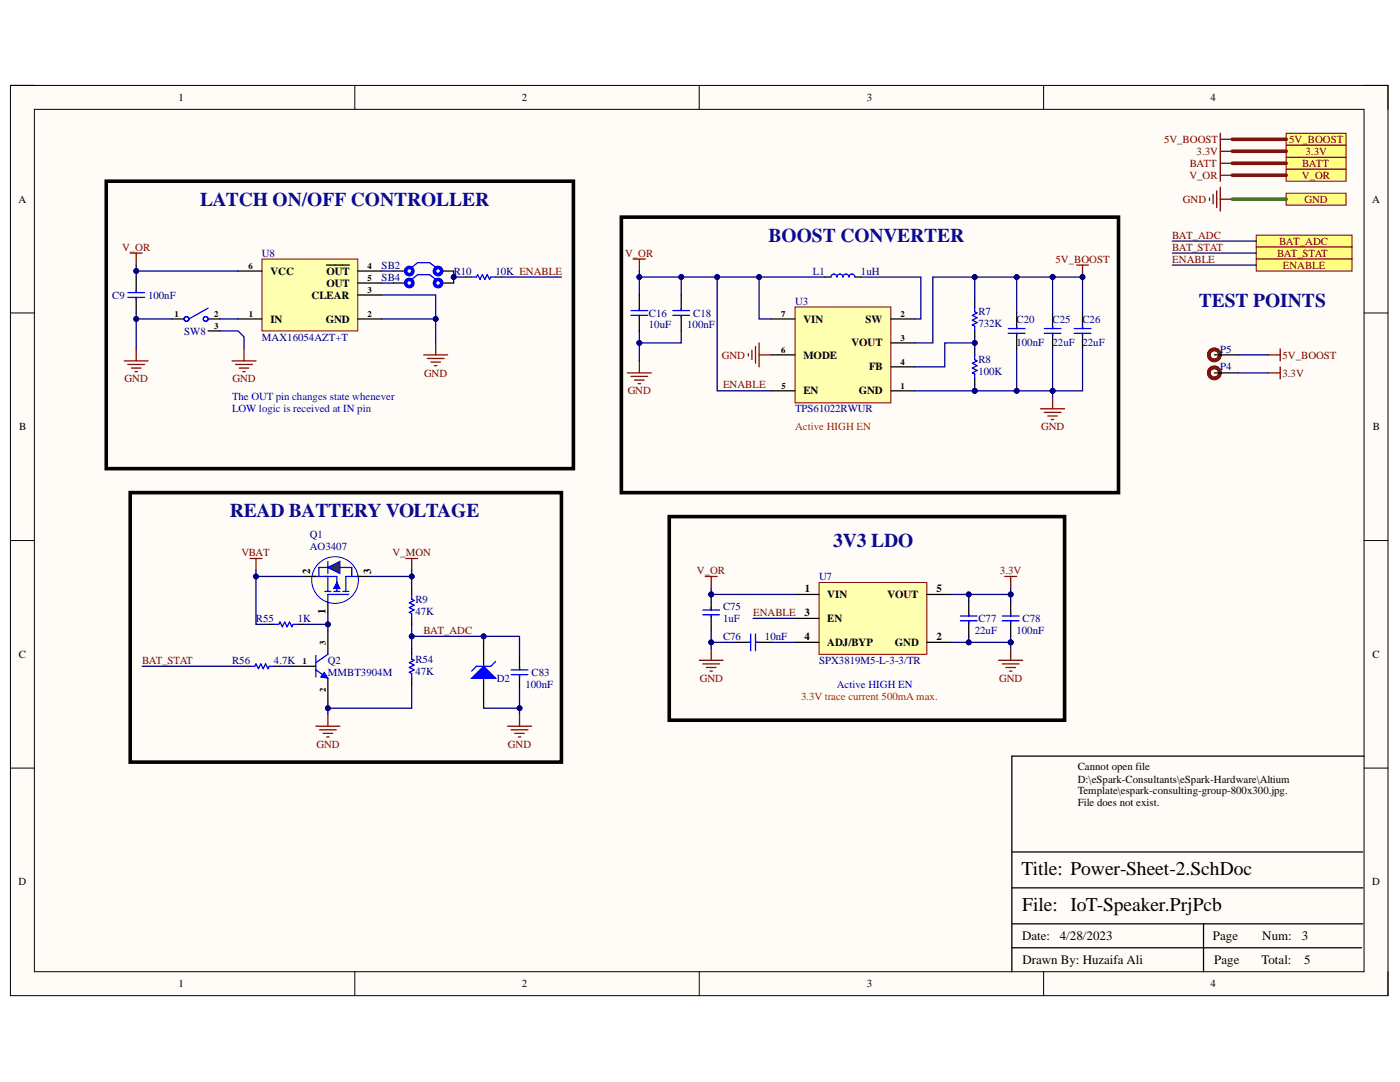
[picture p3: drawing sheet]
<svg xmlns="http://www.w3.org/2000/svg" width="279mm" height="216mm" viewBox="0 0 279 216" stroke-linecap="round" stroke-linejoin="round" font-family="sans-serif">
<defs><g id="words">
<g font-size="3.9" fill="#0b0b8e">
<text x="40" y="41.1">LATCH ON/OFF CONTROLLER</text>
<text x="153.4" y="48.2">BOOST CONVERTER</text>
<text x="239.3" y="61.4">TEST POINTS</text>
<text x="45.9" y="103.2">READ BATTERY VOLTAGE</text>
<text x="166.2" y="109.2">3V3 LDO</text>
</g>
<g font-size="3.9">
<text x="203.8" y="174.7">Title: Power-Sheet-2.SchDoc</text>
<text x="204" y="181.8">File: IoT-Speaker.PrjPcb</text>
</g>
<g font-size="2.6">
<text x="204" y="187.6">Date:</text>
<text x="211.5" y="187.6">4/28/2023</text>
<text x="242.1" y="187.6">Page</text>
<text x="251.9" y="187.6">Num:</text>
<text x="259.8" y="187.6">3</text>
<text x="204.1" y="192.4">Drawn By: Huzaifa Ali</text>
<text x="242.3" y="192.4">Page</text>
<text x="251.8" y="192.4">Total:</text>
<text x="260.3" y="192.4">5</text>
</g>
<g font-size="2.2">
<text x="35.6" y="20.1">1</text>
<text x="104.2" y="20.1">2</text>
<text x="173" y="20.1">3</text>
<text x="241.6" y="20.1">4</text>
<text x="3.7" y="40.5">A</text>
<text x="273.8" y="40.5">A</text>
<text x="54" y="54.8">VCC</text>
<text x="62.2" y="59.6">CLEAR</text>
<text x="65.1" y="54.8">OUT</text>
<text x="65.1" y="57.2">OUT</text>
<text x="54" y="64.4">IN</text>
<text x="65" y="64.4">GND</text>
<text x="160.3" y="64.4">VIN</text>
<text x="172.8" y="64.4">SW</text>
<text x="160.3" y="71.5">MODE</text>
<text x="170" y="69.1">VOUT</text>
<text x="173.4" y="73.9">FB</text>
<text x="160.3" y="78.7">EN</text>
<text x="171.4" y="78.7">GND</text>
<text x="3.8" y="85.9">B</text>
<text x="274" y="85.9">B</text>
<text x="61.9" y="114.5" transform="rotate(-90 61.9 114.5)">2</text>
<text x="74.1" y="114.5" transform="rotate(-90 74.1 114.5)">3</text>
<text x="160.6" y="118.1">1</text>
<text x="165.1" y="119.3">VIN</text>
<text x="177.1" y="119.3">VOUT</text>
<text x="186.9" y="118.1">5</text>
<text x="65" y="122.6" transform="rotate(-90 65 122.6)">1</text>
<text x="160.6" y="122.9">3</text>
<text x="165.1" y="124.1">EN</text>
<text x="3.8" y="131.3">C</text>
<text x="160.5" y="127.7">4</text>
<text x="165.1" y="128.9">ADJ/BYP</text>
<text x="178.6" y="128.9">GND</text>
<text x="186.9" y="127.7">2</text>
<text x="273.9" y="131.3">C</text>
<text x="215.1" y="153.7">Cannot open file</text>
<text x="215.1" y="156.1">D:\eSpark-Consultants\eSpark-Hardware\Altium</text>
<text x="215.1" y="158.5">Template\espark-consulting-group-800x300.jpg.</text>
<text x="215.1" y="160.9">File does not exist.</text>
<text x="3.7" y="176.7">D</text>
<text x="273.9" y="176.7">D</text>
<text x="35.6" y="197">1</text>
<text x="104.2" y="197">2</text>
<text x="173" y="197">3</text>
<text x="241.6" y="197">4</text>
</g>
<g font-size="2.2" fill="#800000">
<text x="232.3" y="28.5">5V_BOOST</text>
<text x="257.3" y="28.5">5V_BOOST</text>
<text x="237.4" y="35.7">V_OR</text>
<text x="237.5" y="33.3">BATT</text>
<text x="238.8" y="30.9">3.3V</text>
<text x="259.8" y="35.7">V_OR</text>
<text x="259.9" y="33.3">BATT</text>
<text x="260.6" y="30.9">3.3V</text>
<text x="236.1" y="40.5">GND</text>
<text x="260.3" y="40.5">GND</text>
<text x="234" y="47.7">BAT_ADC</text>
<text x="24.4" y="50">V_OR</text>
<text x="124.8" y="51.2">V_OR</text>
<text x="210.6" y="52.4">5V_BOOST</text>
<text x="234" y="50">BAT_STAT</text>
<text x="234" y="52.4">ENABLE</text>
<text x="254.9" y="51.2">BAT_STAT</text>
<text x="255.3" y="48.8">BAT_ADC</text>
<text x="256" y="53.6">ENABLE</text>
<text x="144" y="71.5">GND</text>
<text x="255.9" y="71.5">5V_BOOST</text>
<text x="24.9" y="76.3">GND</text>
<text x="46.4" y="76.3">GND</text>
<text x="84.6" y="75.1">GND</text>
<text x="144.3" y="77.5">ENABLE</text>
<text x="255.9" y="75.1">3.3V</text>
<text x="125.3" y="78.7">GND</text>
<text x="207.8" y="85.9">GND</text>
<text x="48.2" y="111">VBAT</text>
<text x="78.3" y="111">V_MON</text>
<text x="139.1" y="114.5">V_OR</text>
<text x="199.6" y="114.5">3.3V</text>
<text x="150.3" y="122.9">ENABLE</text>
<text x="84.5" y="126.5">BAT_ADC</text>
<text x="28.4" y="132.5">BAT_STAT</text>
<text x="139.6" y="136.1">GND</text>
<text x="199.4" y="136.1">GND</text>
<text x="63.1" y="149.2">GND</text>
<text x="101.4" y="149.2">GND</text>
</g>
<g font-size="2.2" fill="#000080">
<text x="52.3" y="51.2">U8</text>
<text x="76.2" y="53.6">SB2</text>
<text x="22.4" y="59.6">C9</text>
<text x="29.6" y="59.6">100nF</text>
<text x="76.2" y="56">SB4</text>
<text x="90.5" y="54.8">R10</text>
<text x="98.9" y="54.8">10K ENABLE</text>
<text x="162.2" y="54.8">L1</text>
<text x="171.8" y="54.8">1uH</text>
<text x="129.5" y="63.2">C16</text>
<text x="129.5" y="65.5">10uF</text>
<text x="137.1" y="65.5">100nF</text>
<text x="138.3" y="63.2">C18</text>
<text x="158.7" y="60.8">U3</text>
<text x="195.3" y="62.9">R7</text>
<text x="195.3" y="65.3">732K</text>
<text x="202.9" y="64.4">C20</text>
<text x="210.1" y="64.4">C25</text>
<text x="216" y="64.4">C26</text>
<text x="36.8" y="66.8">SW8</text>
<text x="52.3" y="67.9">MAX16054AZT+T</text>
<text x="202.9" y="69.1">100nF</text>
<text x="210.1" y="69.1">22uF</text>
<text x="216" y="69.1">22uF</text>
<text x="243.5" y="70.4">P5</text>
<text x="195.3" y="72.5">R8</text>
<text x="195.3" y="74.9">100K</text>
<text x="243.5" y="73.9">P4</text>
<text x="158.7" y="82.3">TPS61022RWUR</text>
<text x="61.8" y="107.4">Q1</text>
<text x="61.8" y="109.8">AO3407</text>
<text x="163.5" y="115.8">U7</text>
<text x="51.1" y="124.1">R55</text>
<text x="59.5" y="124.1">1K</text>
<text x="82.9" y="120.3">R9</text>
<text x="82.9" y="122.7">47K</text>
<text x="144.3" y="121.7">C75</text>
<text x="144.3" y="124.1">1uF</text>
<text x="195.3" y="124.1">C77</text>
<text x="204.1" y="124.1">C78</text>
<text x="144.3" y="127.7">C76</text>
<text x="152.7" y="127.7">10nF</text>
<text x="194.5" y="126.5">22uF</text>
<text x="202.9" y="126.5">100nF</text>
<text x="46.3" y="132.5">R56</text>
<text x="54.7" y="132.5">4.7K</text>
<text x="65.4" y="132.5">Q2</text>
<text x="65.4" y="134.9">MMBT3904M</text>
<text x="82.9" y="132.3">R54</text>
<text x="82.9" y="134.6">47K</text>
<text x="99.1" y="136.1">D2</text>
<text x="104.9" y="137.2">100nF</text>
<text x="106.1" y="134.9">C83</text>
<text x="163.5" y="132.5">SPX3819M5-L-3-3/TR</text>
</g>
<g font-size="2.2" fill="#00f">
<text x="46.3" y="79.9">The OUT pin changes state whenever</text>
<text x="46.3" y="82.3">LOW logic is received at IN pin</text>
<text x="167" y="137.2">Active HIGH EN</text>
</g>
<g font-size="2.2" fill="#f00">
<text x="158.7" y="85.9">Active HIGH EN</text>
<text x="159.9" y="139.7">3.3V trace current 500mA max.</text>
</g>
<g font-size="1.7">
<text x="49.6" y="53.7">6</text>
<text x="73.3" y="53.7">4</text>
<text x="73.3" y="58.5">3</text>
<text x="73.3" y="56.1">5</text>
<text x="34.8" y="63.3">1</text>
<text x="42.7" y="63.3">2</text>
<text x="42.7" y="65.7">3</text>
<text x="49.6" y="63.3">1</text>
<text x="73.3" y="63.3">2</text>
<text x="155.9" y="63.3">7</text>
<text x="179.7" y="63.3">2</text>
<text x="155.9" y="70.4">6</text>
<text x="179.7" y="68">3</text>
<text x="156" y="77.6">5</text>
<text x="179.7" y="72.8">4</text>
<text x="179.7" y="77.6">1</text>
<text x="65" y="128.7" transform="rotate(-90 65 128.7)">3</text>
<text x="60.4" y="132.5">1</text>
<text x="65" y="138" transform="rotate(-90 65 138)">2</text>
</g>
</g></defs>
<path d="M2.1 17h274.9v181.7h-274.9z" fill-rule="evenodd" fill="#fffcf8"/>
<path d="M2.1 17h274.9v181.7h-274.9z" fill="none" stroke="#000" stroke-width=".2"/>
<path d="M6.9 21.8h265.3v172.1h-265.3z" fill-rule="evenodd" fill="#fffcf8"/>
<g fill="none" stroke="#000" stroke-width=".2">
<path d="M2.1 17h4.8M70.8 17v4.8M139.5 17v4.8M208.3 17v4.8M272.2 17h4.8v4.8M6.9 21.8h265.3v172.1h-265.3zM2.1 62.4h4.8M272.2 62.5h4.8M2.1 107.9h4.8M272.2 107.9h4.8M2.1 153.3h4.8M272.2 153.3h4.8"/>
<path d="M70.8 193.9v4.8M139.5 193.9v4.8M208.3 193.9v4.8M277 193.9v4.8"/>
</g>
<path d="M242.3 70.8h4.8M65.4 119.8v2.4M272.2 150.9h-70.3v43M201.9 177.2h70.1M201.9 170h70.1M201.9 189.1h69.8M201.9 184.3h70.1M240.2 184.3v9.6" fill="none" stroke="#000" stroke-width=".25"/>
<circle cx="242.3" cy="70.8" r="1.1" fill="none" stroke="#5b0f00" stroke-width=".72"/>
<g fill="none" stroke="#800000" stroke-width=".25">
<path d="M253.1 70.8h2.4M255.5 69.6v2.4M81 111.4h2.4M82.2 111.4v2.4M63 144.9h4.8M63.8 145.6h3.3M64.5 146.3h1.9M65.2 147h.5M65.4 142.5v2.4M101.3 144.9h4.8M102 145.6h3.4M102.7 146.3h1.9"/>
<path d="M103.4 147h.5M103.7 142.5v2.4"/>
</g>
<circle cx="66.9" cy="115.7" r="4.7" fill="#ffffe8"/>
<circle cx="66.9" cy="115.7" r="4.7" fill="none" stroke="#00f" stroke-width=".2"/>
<path d="M62.4 115h4.8v3M64.8 118h1.2M65.4 115v3M66.6 118h1.2M68.4 118h1.2M69.6 118.6h-4.2v1.8M72 115h-3v3" fill="none" stroke="#00f" stroke-width=".25"/>
<path d="M67.2 116.2l.6 1.2h-1.2z" fill="#00f"/>
<path d="M63.6 115v-1.8h6.6v1.8M65.4 112v2.4M67.2 116.2l.6 1.2h-1.2z" fill="none" stroke="#00f" stroke-width=".25"/>
<path d="M60.7 115h2.3M71.4 115h2.4" fill="none" stroke="#000" stroke-width=".25"/>
<path d="M65.4 113.2l2.4-1.2v2.4z" fill="#073763"/>
<path d="M65.4 113.2l2.4-1.2v2.4zM102 133.7h3.4M102 134.6h3.4M103.7 133.2v.5M103.7 134.6v.5" fill="none" stroke="#00f" stroke-width=".25"/>
<path d="M96.5 128.2v4.8M96.5 135.3v4.8M103.7 130.6v3.1M103.7 134.6v3.1" fill="none" stroke="#000" stroke-width=".25"/>
<path d="M94.1 135.3l2.4-2.3 2.4 2.3z" fill="#00f"/>
<path d="M63 133.7l2.4 1.6M63 130.8v4.3M65.4 130.6l-2.4 1.6M94.1 135.3l2.4-2.3 2.4 2.3zM98.9 132l-1 1h-2.8l-1 .9" fill="none" stroke="#00f" stroke-width=".25"/>
<path d="M26 98.3h86v53.8h-86z" fill="none" stroke="#000" stroke-width=".72"/>
<path d="M58.3 133h4.7M65.4 125.8v4.8M65.4 135.3v4.8" fill="none" stroke="#000" stroke-width=".25"/>
<path d="M64.7 134.1l.7 1.2-1.4-.2z" fill="#00f"/>
<path d="M64.7 134.1l.7 1.2-1.4-.2z" fill="none" stroke="#00f" stroke-width=".2"/>
<path d="M124 43.3h99.2v55h-99.2z" fill="none" stroke="#000" stroke-width=".72"/>
<path d="M52.3 51.7h19.1v14.3h-19.1z" fill-rule="evenodd" fill="#ffffb0"/>
<path d="M52.3 51.7h19.1v14.3h-19.1z" fill="none" stroke="#800000" stroke-width=".2"/>
<path d="M47.5 54.1h4.8M65.1 52.9h4.6M71.4 58.9h4.8M71.4 54.1h4.8M71.4 56.5h4.8M47.5 63.6h4.8M71.4 63.6h4.8M242.3 74.4h4.8" fill="none" stroke="#000" stroke-width=".25"/>
<g fill="none" stroke="#800000" stroke-width=".25">
<path d="M241.4 39.5v.5M242.1 38.8v1.9M242.8 38.1v3.3M243.5 31.4v2.4M243.5 37.4v4.7M243.5 32.6h2.4M243.5 39.7h2.4M24.8 72h4.8M25.5 72.7h3.4M26.2 73.4h1.9M26.9 74.2h.5M27.2 69.6v2.4"/>
<path d="M84.6 70.8h4.7M85.3 71.5h3.3M86 72.2h1.9M86.7 73h.5M86.9 68.4v2.4M253.1 74.4h2.4M255.5 73.2v2.4"/>
</g>
<path d="M21.2 36.2h93.2v57.3h-93.2z" fill="none" stroke="#000" stroke-width=".72"/>
<circle cx="242.3" cy="74.4" r="1.1" fill="none" stroke="#5b0f00" stroke-width=".72"/>
<path d="M256.7 31.4h11.9v2.4h-11.9z" fill-rule="evenodd" fill="#ffff80"/>
<path d="M256.7 31.4h11.9v2.4h-11.9z" fill="none" stroke="#800000" stroke-width=".2"/>
<path d="M256.7 38.6h11.9v2.3h-11.9z" fill-rule="evenodd" fill="#ffff80"/>
<path d="M256.7 38.6h11.9v2.3h-11.9z" fill="none" stroke="#800000" stroke-width=".2"/>
<path d="M243.5 26.6v2.4M243.5 27.8h2.4" fill="none" stroke="#800000" stroke-width=".25"/>
<path d="M256.7 26.6h11.9v2.4h-11.9z" fill-rule="evenodd" fill="#ffff80"/>
<path d="M256.7 26.6h11.9v2.4h-11.9z" fill="none" stroke="#800000" stroke-width=".2"/>
<path d="M243.5 33.8v2.4M243.5 35h2.4" fill="none" stroke="#800000" stroke-width=".25"/>
<path d="M256.7 33.8h11.9v2.4h-11.9z" fill-rule="evenodd" fill="#ffff80"/>
<path d="M256.7 33.8h11.9v2.4h-11.9z" fill="none" stroke="#800000" stroke-width=".2"/>
<path d="M250.7 46.9h19.1v2.4h-19.1z" fill-rule="evenodd" fill="#ffff80"/>
<path d="M250.7 46.9h19.1v2.4h-19.1z" fill="none" stroke="#800000" stroke-width=".2"/>
<path d="M250.7 49.3h19.1v2.4h-19.1z" fill-rule="evenodd" fill="#ffff80"/>
<path d="M250.7 49.3h19.1v2.4h-19.1z" fill="none" stroke="#800000" stroke-width=".2"/>
<path d="M243.5 29v2.4M243.5 30.2h2.4" fill="none" stroke="#800000" stroke-width=".25"/>
<path d="M256.7 29h11.9v2.4h-11.9z" fill-rule="evenodd" fill="#ffff80"/>
<path d="M256.7 29h11.9v2.4h-11.9z" fill="none" stroke="#800000" stroke-width=".2"/>
<path d="M27.2 55.3v3.1M27.2 59.3v3.1M78.6 54.1h2.4M78.6 56.5h2.4M88.1 54.1h2.4M88.1 56.5h2.4M92.9 55.3h1.2M98.9 55.3h1.2M48.7 133h1.2M54.7 133h1.2" fill="none" stroke="#000" stroke-width=".25"/>
<path d="M25.5 58.4h3.4M25.5 59.3h3.4M27.2 57.9v.5M27.2 59.3v.5M82.2 53.4l1.2-1h2.4l1.1 1M82.2 55.8l1.2-1h2.4l1.1 1M94.1 55.3h1l.2-.5 .5 1 .5-1 .5 1 .4-1 .5 1 .2-.5h1M49.9 133h.9l.3-.5 .5 .9 .4-.9 .5 .9 .5-.9 .5 .9 .2-.4h1" fill="none" stroke="#00f" stroke-width=".25"/>
<g fill="none" stroke="#00f" stroke-width=".72">
<circle cx="81.7" cy="54.1" r=".72"/>
<circle cx="81.7" cy="56.5" r=".72"/>
<circle cx="87.4" cy="54.1" r=".72"/>
<circle cx="87.4" cy="56.5" r=".72"/>
</g>
<path d="M26 50.5h2.4M27.2 50.5v2.4M49.9 111.4h2.4M51.1 111.4v2.4M140.7 115h2.4M141.9 115v2.4M200.5 115h2.4M201.7 115v2.4" fill="none" stroke="#800000" stroke-width=".25"/>
<path d="M163.5 116.2h21.5v14.4h-21.5z" fill-rule="evenodd" fill="#ffffb0"/>
<path d="M163.5 116.2h21.5v14.4h-21.5z" fill="none" stroke="#800000" stroke-width=".2"/>
<path d="M158.7 118.6h4.7M185 118.6h4.7M158.7 128.2h4.7M158.7 123.4h4.7M185 128.2h4.7" fill="none" stroke="#000" stroke-width=".25"/>
<circle cx="141.9" cy="118.6" r=".48" fill="#000080"/>
<circle cx="141.9" cy="118.6" r=".48" fill="none" stroke="#000080" stroke-width=".2"/>
<path d="M141.9 118.6v3.1M141.9 122.7v3.1" fill="none" stroke="#000" stroke-width=".25"/>
<circle cx="141.9" cy="118.6" r=".48" fill="#000080"/>
<circle cx="141.9" cy="118.6" r=".48" fill="none" stroke="#000080" stroke-width=".2"/>
<path d="M140.3 121.7h3.3M140.3 122.7h3.3M141.9 121.2v.5M141.9 122.7v.5M191.7 122.9h3.3M191.7 123.9h3.3M193.3 122.4v.5M193.3 123.9v.4M200 122.9h3.4M200 123.9h3.4M201.7 122.4v.5M201.7 123.9v.4" fill="none" stroke="#00f" stroke-width=".25"/>
<path d="M193.3 119.8v3.1M201.7 119.8v3.1M193.3 123.9v3.1M201.7 123.9v3.1" fill="none" stroke="#000" stroke-width=".25"/>
<path d="M139.5 131.8h4.8M140.3 132.5h3.3M141 133.2h1.9M141.7 133.9h.5M141.9 129.4v2.4M199.3 131.8h4.8M200 132.5h3.4M200.7 133.2h2M201.5 133.9h.4M201.7 129.4v2.4" fill="none" stroke="#800000" stroke-width=".25"/>
<path d="M133.6 103.1h78.9v40.6h-78.9z" fill="none" stroke="#000" stroke-width=".72"/>
<path d="M250.7 51.7h19.1v2.4h-19.1z" fill-rule="evenodd" fill="#ffff80"/>
<path d="M250.7 51.7h19.1v2.4h-19.1z" fill="none" stroke="#800000" stroke-width=".2"/>
<path d="M158.7 61.3h19.1v19.1h-19.1z" fill-rule="evenodd" fill="#ffffb0"/>
<path d="M158.7 61.3h19.1v19.1h-19.1z" fill="none" stroke="#800000" stroke-width=".2"/>
<g fill="none" stroke="#000" stroke-width=".25">
<path d="M136 58.9v3.1M164.6 55.3h1.2M170.6 55.3h1.2M136 62.9v3.1M153.9 63.6h4.8M153.9 78h4.8M153.9 70.8h4.8M177.8 63.6h4.8M177.8 78h4.8M177.8 73.2h4.8M177.8 68.4h4.8M194.5 60.1v1.2"/>
<path d="M194.5 66v1.2M202.9 62.5v3.1M202.9 66.5v3.1"/>
</g>
<g fill="none" stroke="#800000" stroke-width=".25">
<path d="M126.4 51.7h2.4M127.6 51.7v2.4M214.8 52.9h2.4M216 52.9v2.4M125.2 74.4h4.8M125.9 75.1h3.4M126.6 75.8h1.9M127.3 76.6h.5M127.6 72v2.4M149.3 70.6v.4M150.1 69.9v1.9M150.8 69.1v3.4"/>
<path d="M151.5 68.4v4.8M151.5 70.8h2.4M210.1 79.2v2.4M207.7 81.6h4.8M208.4 82.3h3.3M209.1 83h1.9M209.8 83.7h.5"/>
</g>
<path d="M165.8 55.3a.6 .6 0 0 1 .6-.6 .6 .6 0 0 1 .6 .6 .6 .6 0 0 1 .6-.6 .6 .6 0 0 1 .6 .6 .6 .6 0 0 1 .6-.6 .6 .6 0 0 1 .6 .6 .6 .6 0 0 1 .6-.6 .6 .6 0 0 1 .6 .6M134.3 62h3.3M134.3 62.9h3.3M136 61.5v.5M136 62.9v.5M194.5 61.3v.9l.5 .3-.9 .4 .9 .5-.9 .5 .9 .5-.9 .4 .4 .3v.9M201.2 65.6h3.4M201.2 66.5h3.4M202.9 65.1v.5M202.9 66.5v.5" fill="none" stroke="#00f" stroke-width=".25"/>
<circle cx="216" cy="55.3" r=".48" fill="#000080"/>
<circle cx="216" cy="55.3" r=".48" fill="none" stroke="#000080" stroke-width=".2"/>
<g fill="none" stroke="#000" stroke-width=".25">
<path d="M34.4 63.6h2.3M41.5 63.6h2.4M41.5 66h2.4M194.5 69.6v1.2M194.5 75.6v1.2M210.1 62.5v3.1M210.1 66.5v3.1M216 62.5v3.1M216 66.5v3.1M82.2 117.4v1.2M53.5 124.6h1.2M59.5 124.6h1.2"/>
<path d="M82.2 123.4v1.2M82.2 129.4v1.2M82.2 135.3v1.2M146.7 128.2h3.1M150.8 128.2h3.1"/>
</g>
<g fill="none" stroke="#00f" stroke-width=".25">
<path d="M41.5 61.5l-3.8 2.1M194.5 70.8v1l.5 .2-.9 .5 .9 .5-.9 .4 .9 .5-.9 .5 .4 .2v1M208.4 65.6h3.3M208.4 66.5h3.3M210.1 65.1v.5M210.1 66.5v.5M214.4 65.6h3.3M214.4 66.5h3.3M216 65.1v.5M216 66.5v.5M82.2 118.6v1l.4 .2-.9 .5 .9 .5-.9 .4 .9 .5-.9 .5 .5 .2v1M54.7 124.6h.9l.3-.5 .4 1 .5-1 .5 1 .5-1 .5 1 .2-.5h1"/>
<path d="M82.2 130.6v.9l.4 .3-.9 .4 .9 .5-.9 .5 .9 .5-.9 .4 .5 .3v.9M149.3 128.2h.5M149.8 126.5v3.3M150.8 126.5v3.3M150.8 128.2h.5"/>
<circle cx="37.2" cy="63.6" r=".48"/>
<circle cx="41" cy="63.6" r=".48"/>
</g>
<path d="M46.3 72h4.8M47 72.7h3.4M47.7 73.4h2M48.5 74.2h.4M48.7 69.6v2.4" fill="none" stroke="#800000" stroke-width=".25"/>
<path d="M247.1 70.8h6M51.1 113.8v1.2h9.6" fill="none" stroke="#000080" stroke-width=".25"/>
<circle cx="51.1" cy="115" r=".48" fill="#000080"/>
<circle cx="51.1" cy="115" r=".48" fill="none" stroke="#000080" stroke-width=".2"/>
<path d="M82.2 113.8v1.2h-8.4" fill="none" stroke="#000080" stroke-width=".25"/>
<circle cx="82.2" cy="115" r=".48" fill="#000080"/>
<circle cx="82.2" cy="115" r=".48" fill="none" stroke="#000080" stroke-width=".2"/>
<path d="M76.2 63.6h10.7v4.8M28.4 133h20.3" fill="none" stroke="#000080" stroke-width=".25"/>
<circle cx="86.9" cy="63.6" r=".48" fill="#000080"/>
<circle cx="86.9" cy="63.6" r=".48" fill="none" stroke="#000080" stroke-width=".2"/>
<path d="M76.2 58.9h10.7v4.7" fill="none" stroke="#000080" stroke-width=".25"/>
<circle cx="86.9" cy="63.6" r=".48" fill="#000080"/>
<circle cx="86.9" cy="63.6" r=".48" fill="none" stroke="#000080" stroke-width=".2"/>
<path d="M76.2 54.1h2.4M76.2 56.5h2.4M90.5 54.1v2.4M234 48.1h16.7M234 50.5h16.7M247.1 74.4h6" fill="none" stroke="#000080" stroke-width=".25"/>
<path d="M245.9 39.7h10.8" fill="none" stroke="#38761d" stroke-width=".72"/>
<path d="M245.9 32.6h10.8M245.9 27.8h10.8M245.9 35h10.8M245.9 30.2h10.8" fill="none" stroke="#980000" stroke-width=".72"/>
<circle cx="90.5" cy="55.3" r=".48" fill="#000080"/>
<circle cx="90.5" cy="55.3" r=".48" fill="none" stroke="#000080" stroke-width=".2"/>
<path d="M90.5 55.3h2.4" fill="none" stroke="#000080" stroke-width=".25"/>
<circle cx="90.5" cy="55.3" r=".48" fill="#000080"/>
<circle cx="90.5" cy="55.3" r=".48" fill="none" stroke="#000080" stroke-width=".2"/>
<path d="M100.1 55.3h11.9M34.4 63.6h-7.2v6M43.9 63.6h3.6" fill="none" stroke="#000080" stroke-width=".25"/>
<circle cx="27.2" cy="63.6" r=".48" fill="#000080"/>
<circle cx="27.2" cy="63.6" r=".48" fill="none" stroke="#000080" stroke-width=".2"/>
<path d="M65.4 122.2v2.4" fill="none" stroke="#000080" stroke-width=".25"/>
<circle cx="65.4" cy="124.6" r=".48" fill="#000080"/>
<circle cx="65.4" cy="124.6" r=".48" fill="none" stroke="#000080" stroke-width=".2"/>
<path d="M60.7 124.6h4.7v1.2" fill="none" stroke="#000080" stroke-width=".25"/>
<circle cx="65.4" cy="124.6" r=".48" fill="#000080"/>
<circle cx="65.4" cy="124.6" r=".48" fill="none" stroke="#000080" stroke-width=".2"/>
<path d="M51.1 115v9.6h2.4" fill="none" stroke="#000080" stroke-width=".25"/>
<circle cx="51.1" cy="115" r=".48" fill="#000080"/>
<circle cx="51.1" cy="115" r=".48" fill="none" stroke="#000080" stroke-width=".2"/>
<path d="M55.9 133h2.4M82.2 136.5v4.8h-16.8" fill="none" stroke="#000080" stroke-width=".25"/>
<circle cx="65.4" cy="141.3" r=".48" fill="#000080"/>
<circle cx="65.4" cy="141.3" r=".48" fill="none" stroke="#000080" stroke-width=".2"/>
<path d="M82.2 115v2.4" fill="none" stroke="#000080" stroke-width=".25"/>
<circle cx="82.2" cy="115" r=".48" fill="#000080"/>
<circle cx="82.2" cy="115" r=".48" fill="none" stroke="#000080" stroke-width=".2"/>
<path d="M82.2 127h14.3v1.2" fill="none" stroke="#000080" stroke-width=".25"/>
<circle cx="96.5" cy="127" r=".48" fill="#000080"/>
<circle cx="96.5" cy="127" r=".48" fill="none" stroke="#000080" stroke-width=".2"/>
<circle cx="82.2" cy="127" r=".48" fill="#000080"/>
<circle cx="82.2" cy="127" r=".48" fill="none" stroke="#000080" stroke-width=".2"/>
<path d="M96.5 127h7.2v3.6" fill="none" stroke="#000080" stroke-width=".25"/>
<circle cx="96.5" cy="127" r=".48" fill="#000080"/>
<circle cx="96.5" cy="127" r=".48" fill="none" stroke="#000080" stroke-width=".2"/>
<path d="M103.7 137.7v3.6" fill="none" stroke="#000080" stroke-width=".25"/>
<circle cx="103.7" cy="141.3" r=".48" fill="#000080"/>
<circle cx="103.7" cy="141.3" r=".48" fill="none" stroke="#000080" stroke-width=".2"/>
<path d="M96.5 140.1v1.2h7.2v1.2" fill="none" stroke="#000080" stroke-width=".25"/>
<circle cx="103.7" cy="141.3" r=".48" fill="#000080"/>
<circle cx="103.7" cy="141.3" r=".48" fill="none" stroke="#000080" stroke-width=".2"/>
<path d="M27.2 62.4v1.2" fill="none" stroke="#000080" stroke-width=".25"/>
<circle cx="27.2" cy="63.6" r=".48" fill="#000080"/>
<circle cx="27.2" cy="63.6" r=".48" fill="none" stroke="#000080" stroke-width=".2"/>
<path d="M27.2 54.1v1.2" fill="none" stroke="#000080" stroke-width=".25"/>
<circle cx="27.2" cy="54.1" r=".48" fill="#000080"/>
<circle cx="27.2" cy="54.1" r=".48" fill="none" stroke="#000080" stroke-width=".2"/>
<path d="M27.2 52.9v1.2h20.3" fill="none" stroke="#000080" stroke-width=".25"/>
<circle cx="27.2" cy="54.1" r=".48" fill="#000080"/>
<circle cx="27.2" cy="54.1" r=".48" fill="none" stroke="#000080" stroke-width=".2"/>
<path d="M65.4 140.1v2.4" fill="none" stroke="#000080" stroke-width=".25"/>
<circle cx="65.4" cy="141.3" r=".48" fill="#000080"/>
<circle cx="65.4" cy="141.3" r=".48" fill="none" stroke="#000080" stroke-width=".2"/>
<path d="M82.2 124.6v4.8" fill="none" stroke="#000080" stroke-width=".25"/>
<circle cx="82.2" cy="127" r=".48" fill="#000080"/>
<circle cx="82.2" cy="127" r=".48" fill="none" stroke="#000080" stroke-width=".2"/>
<path d="M141.9 125.8v3.6M150.3 123.4h8.4" fill="none" stroke="#000080" stroke-width=".25"/>
<circle cx="141.9" cy="128.2" r=".48" fill="#000080"/>
<circle cx="141.9" cy="128.2" r=".48" fill="none" stroke="#000080" stroke-width=".2"/>
<path d="M193.3 118.6v1.2" fill="none" stroke="#000080" stroke-width=".25"/>
<circle cx="193.3" cy="118.6" r=".48" fill="#000080"/>
<circle cx="193.3" cy="118.6" r=".48" fill="none" stroke="#000080" stroke-width=".2"/>
<path d="M201.7 118.6v1.2" fill="none" stroke="#000080" stroke-width=".25"/>
<circle cx="201.7" cy="118.6" r=".48" fill="#000080"/>
<circle cx="201.7" cy="118.6" r=".48" fill="none" stroke="#000080" stroke-width=".2"/>
<path d="M141.9 117.4v1.2h16.8" fill="none" stroke="#000080" stroke-width=".25"/>
<circle cx="141.9" cy="118.6" r=".48" fill="#000080"/>
<circle cx="141.9" cy="118.6" r=".48" fill="none" stroke="#000080" stroke-width=".2"/>
<path d="M141.9 128.2h4.8M153.9 128.2h4.8" fill="none" stroke="#000080" stroke-width=".25"/>
<circle cx="141.9" cy="128.2" r=".48" fill="#000080"/>
<circle cx="141.9" cy="128.2" r=".48" fill="none" stroke="#000080" stroke-width=".2"/>
<path d="M201.7 117.4v1.2h-12" fill="none" stroke="#000080" stroke-width=".25"/>
<circle cx="193.3" cy="118.6" r=".48" fill="#000080"/>
<circle cx="193.3" cy="118.6" r=".48" fill="none" stroke="#000080" stroke-width=".2"/>
<circle cx="201.7" cy="118.6" r=".48" fill="#000080"/>
<circle cx="201.7" cy="118.6" r=".48" fill="none" stroke="#000080" stroke-width=".2"/>
<path d="M189.7 128.2h12" fill="none" stroke="#000080" stroke-width=".25"/>
<circle cx="193.3" cy="128.2" r=".48" fill="#000080"/>
<circle cx="193.3" cy="128.2" r=".48" fill="none" stroke="#000080" stroke-width=".2"/>
<circle cx="201.7" cy="128.2" r=".48" fill="#000080"/>
<circle cx="201.7" cy="128.2" r=".48" fill="none" stroke="#000080" stroke-width=".2"/>
<path d="M193.3 127v1.2" fill="none" stroke="#000080" stroke-width=".25"/>
<circle cx="193.3" cy="128.2" r=".48" fill="#000080"/>
<circle cx="193.3" cy="128.2" r=".48" fill="none" stroke="#000080" stroke-width=".2"/>
<path d="M201.7 128.2v1.2" fill="none" stroke="#000080" stroke-width=".25"/>
<circle cx="201.7" cy="128.2" r=".48" fill="#000080"/>
<circle cx="201.7" cy="128.2" r=".48" fill="none" stroke="#000080" stroke-width=".2"/>
<path d="M201.7 127v1.2" fill="none" stroke="#000080" stroke-width=".25"/>
<circle cx="201.7" cy="128.2" r=".48" fill="#000080"/>
<circle cx="201.7" cy="128.2" r=".48" fill="none" stroke="#000080" stroke-width=".2"/>
<path d="M234 52.9h16.7M182.6 78h11.9" fill="none" stroke="#000080" stroke-width=".25"/>
<circle cx="194.5" cy="78" r=".48" fill="#000080"/>
<circle cx="194.5" cy="78" r=".48" fill="none" stroke="#000080" stroke-width=".2"/>
<path d="M136 55.3v3.6" fill="none" stroke="#000080" stroke-width=".25"/>
<circle cx="136" cy="55.3" r=".48" fill="#000080"/>
<circle cx="136" cy="55.3" r=".48" fill="none" stroke="#000080" stroke-width=".2"/>
<path d="M127.6 55.3v3.6" fill="none" stroke="#000080" stroke-width=".25"/>
<circle cx="127.6" cy="55.3" r=".48" fill="#000080"/>
<circle cx="127.6" cy="55.3" r=".48" fill="none" stroke="#000080" stroke-width=".2"/>
<path d="M136 66v2.4h-8.4" fill="none" stroke="#000080" stroke-width=".25"/>
<circle cx="127.6" cy="68.4" r=".48" fill="#000080"/>
<circle cx="127.6" cy="68.4" r=".48" fill="none" stroke="#000080" stroke-width=".2"/>
<path d="M202.9 55.3v7.2" fill="none" stroke="#000080" stroke-width=".25"/>
<circle cx="202.9" cy="55.3" r=".48" fill="#000080"/>
<circle cx="202.9" cy="55.3" r=".48" fill="none" stroke="#000080" stroke-width=".2"/>
<path d="M210.1 69.6v8.4" fill="none" stroke="#000080" stroke-width=".25"/>
<circle cx="210.1" cy="78" r=".48" fill="#000080"/>
<circle cx="210.1" cy="78" r=".48" fill="none" stroke="#000080" stroke-width=".2"/>
<path d="M210.1 55.3v7.2" fill="none" stroke="#000080" stroke-width=".25"/>
<circle cx="210.1" cy="55.3" r=".48" fill="#000080"/>
<circle cx="210.1" cy="55.3" r=".48" fill="none" stroke="#000080" stroke-width=".2"/>
<path d="M127.6 54.1v1.2h37" fill="none" stroke="#000080" stroke-width=".25"/>
<circle cx="127.6" cy="55.3" r=".48" fill="#000080"/>
<circle cx="127.6" cy="55.3" r=".48" fill="none" stroke="#000080" stroke-width=".2"/>
<circle cx="136" cy="55.3" r=".48" fill="#000080"/>
<circle cx="136" cy="55.3" r=".48" fill="none" stroke="#000080" stroke-width=".2"/>
<circle cx="143.1" cy="55.3" r=".48" fill="#000080"/>
<circle cx="143.1" cy="55.3" r=".48" fill="none" stroke="#000080" stroke-width=".2"/>
<circle cx="151.5" cy="55.3" r=".48" fill="#000080"/>
<circle cx="151.5" cy="55.3" r=".48" fill="none" stroke="#000080" stroke-width=".2"/>
<path d="M127.6 66v6" fill="none" stroke="#000080" stroke-width=".25"/>
<circle cx="127.6" cy="68.4" r=".48" fill="#000080"/>
<circle cx="127.6" cy="68.4" r=".48" fill="none" stroke="#000080" stroke-width=".2"/>
<path d="M194.5 67.2v2.4" fill="none" stroke="#000080" stroke-width=".25"/>
<circle cx="194.5" cy="68.4" r=".48" fill="#000080"/>
<circle cx="194.5" cy="68.4" r=".48" fill="none" stroke="#000080" stroke-width=".2"/>
<path d="M151.5 55.3v8.3h2.4" fill="none" stroke="#000080" stroke-width=".25"/>
<circle cx="151.5" cy="55.3" r=".48" fill="#000080"/>
<circle cx="151.5" cy="55.3" r=".48" fill="none" stroke="#000080" stroke-width=".2"/>
<path d="M143.1 55.3v22.7h10.8" fill="none" stroke="#000080" stroke-width=".25"/>
<circle cx="143.1" cy="55.3" r=".48" fill="#000080"/>
<circle cx="143.1" cy="55.3" r=".48" fill="none" stroke="#000080" stroke-width=".2"/>
<path d="M194.5 68.4h-5.9v4.8h-6" fill="none" stroke="#000080" stroke-width=".25"/>
<circle cx="194.5" cy="68.4" r=".48" fill="#000080"/>
<circle cx="194.5" cy="68.4" r=".48" fill="none" stroke="#000080" stroke-width=".2"/>
<path d="M210.1 55.3h-15.6v4.8" fill="none" stroke="#000080" stroke-width=".25"/>
<circle cx="210.1" cy="55.3" r=".48" fill="#000080"/>
<circle cx="210.1" cy="55.3" r=".48" fill="none" stroke="#000080" stroke-width=".2"/>
<circle cx="202.9" cy="55.3" r=".48" fill="#000080"/>
<circle cx="202.9" cy="55.3" r=".48" fill="none" stroke="#000080" stroke-width=".2"/>
<circle cx="194.5" cy="55.3" r=".48" fill="#000080"/>
<circle cx="194.5" cy="55.3" r=".48" fill="none" stroke="#000080" stroke-width=".2"/>
<path d="M194.5 55.3h-8.3v13.1h-3.6" fill="none" stroke="#000080" stroke-width=".25"/>
<circle cx="194.5" cy="55.3" r=".48" fill="#000080"/>
<circle cx="194.5" cy="55.3" r=".48" fill="none" stroke="#000080" stroke-width=".2"/>
<path d="M171.8 55.3h12v8.3h-1.2M216 69.6v8.4h-5.9" fill="none" stroke="#000080" stroke-width=".25"/>
<circle cx="210.1" cy="78" r=".48" fill="#000080"/>
<circle cx="210.1" cy="78" r=".48" fill="none" stroke="#000080" stroke-width=".2"/>
<path d="M210.1 55.3h5.9v7.2" fill="none" stroke="#000080" stroke-width=".25"/>
<circle cx="210.1" cy="55.3" r=".48" fill="#000080"/>
<circle cx="210.1" cy="55.3" r=".48" fill="none" stroke="#000080" stroke-width=".2"/>
<circle cx="216" cy="55.3" r=".48" fill="#000080"/>
<circle cx="216" cy="55.3" r=".48" fill="none" stroke="#000080" stroke-width=".2"/>
<path d="M43.9 66h3.6l1.2 1.2v2.4M202.9 69.6v8.4h7.2v1.2" fill="none" stroke="#000080" stroke-width=".25"/>
<circle cx="202.9" cy="78" r=".48" fill="#000080"/>
<circle cx="202.9" cy="78" r=".48" fill="none" stroke="#000080" stroke-width=".2"/>
<circle cx="210.1" cy="78" r=".48" fill="#000080"/>
<circle cx="210.1" cy="78" r=".48" fill="none" stroke="#000080" stroke-width=".2"/>
<path d="M194.5 76.8v1.2" fill="none" stroke="#000080" stroke-width=".25"/>
<circle cx="194.5" cy="78" r=".48" fill="#000080"/>
<circle cx="194.5" cy="78" r=".48" fill="none" stroke="#000080" stroke-width=".2"/>
<path d="M194.5 78h8.4" fill="none" stroke="#000080" stroke-width=".25"/>
<circle cx="194.5" cy="78" r=".48" fill="#000080"/>
<circle cx="194.5" cy="78" r=".48" fill="none" stroke="#000080" stroke-width=".2"/>
<circle cx="202.9" cy="78" r=".48" fill="#000080"/>
<circle cx="202.9" cy="78" r=".48" fill="none" stroke="#000080" stroke-width=".2"/>
<path d="M127.6 58.9v3.1M127.6 62.9v3.1" fill="none" stroke="#000" stroke-width=".25"/>
<path d="M125.9 62h3.4M125.9 62.9h3.4M127.6 61.5v.5M127.6 62.9v.5" fill="none" stroke="#00f" stroke-width=".25"/>
<use href="#words"/>
</svg>
